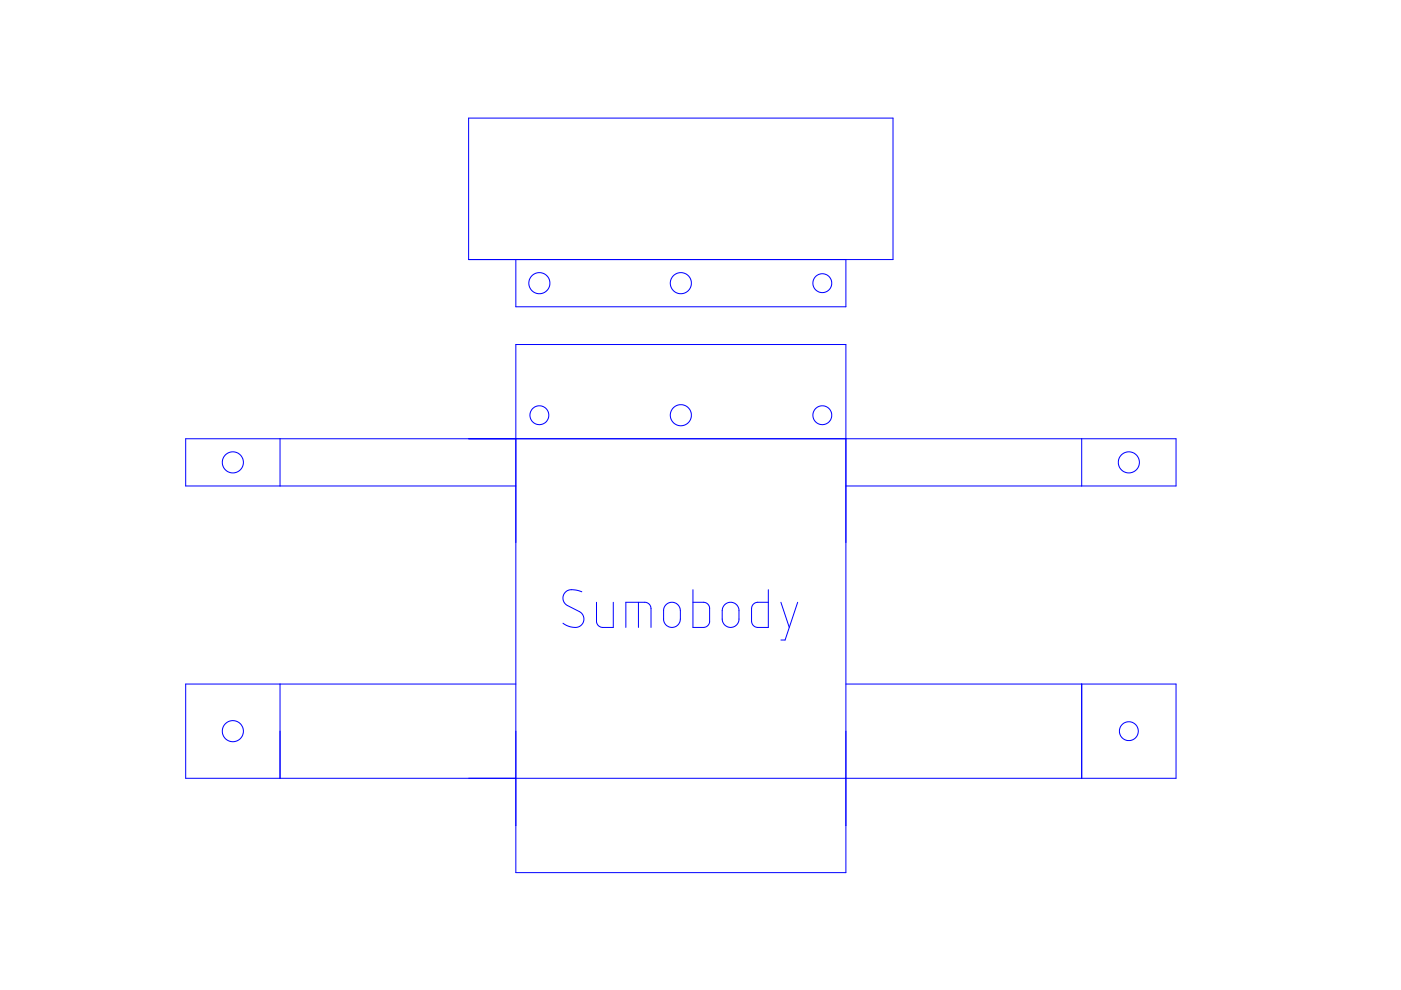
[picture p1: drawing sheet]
<svg xmlns="http://www.w3.org/2000/svg" width="297mm" height="210mm" viewBox="0 0 297 210" stroke-linecap="round" stroke-linejoin="round" font-family="sans-serif">
<g fill="none" stroke="#00f" stroke-width=".21">
<path d="M99.4 25h89.9v30h-89.9zM109.4 55v10h69.9v-10M109.4 73h69.9v112h-69.9zM59.4 93v10M229.3 93v10M109.4 103h-70v-10h209.9v10h-70M123.4 125.5l-1.7-.4h-1.2l-.8 .7-.3 .6v.6l.2 .8 .5 .5 2.8 1.4 .5 .4 .4 1-.2 1-.6 .7-.8 .2-1.6-.2-1.2-.7M126.5 127.7v4.3l.5 .7 .7 .3h2.3v-5.3M132.7 133v-5.3h4.2l.7 .4 .4 .9v4M135.4 127.7v5.3M141.1 128.3l.8-.5 .9-.1 .8 .4 .5 .7 .2 .6-.1 2.3-.5 .8-.6 .4-.8 .1-.5-.1-.5-.3-.5-.6-.1-.5v-2.3zM146.9 125v8h2.4l.4-.1 .5-.4 .3-.6v-3.1l-.2-.5-.5-.4-.4-.2h-2.5"/>
<path d="M153.6 128.3l.7-.5 .8-.1 1 .4 .4 .7 .2 .4-.1 2.5-.3 .7-.8 .5-.7 .1-.6-.1-.5-.4-.5-.6-.1-2.5 .1-.6zM162.9 125v8h-2.4l-.4-.1-.5-.4-.3-.7v-2.8l.2-.7 .5-.4 .5-.2h2.4M165.6 127.7l1.7 5.3M169.1 127.7l-2.6 8h-.9M59.4 145v20M109.4 145h-70v20h209.9v-20h-70M229.3 145v20"/>
<circle cx="114.4" cy="60" r="2.24"/>
<circle cx="144.3" cy="60" r="2.24"/>
<circle cx="174.3" cy="60" r="1.99"/>
<circle cx="49.4" cy="98" r="2.24"/>
<circle cx="114.4" cy="88" r="2"/>
<circle cx="144.3" cy="88" r="2.23"/>
<circle cx="174.3" cy="88" r="2"/>
<circle cx="239.3" cy="98" r="2.24"/>
<circle cx="49.4" cy="155" r="2.23"/>
<circle cx="239.3" cy="155" r="2"/>
</g>
</svg>
